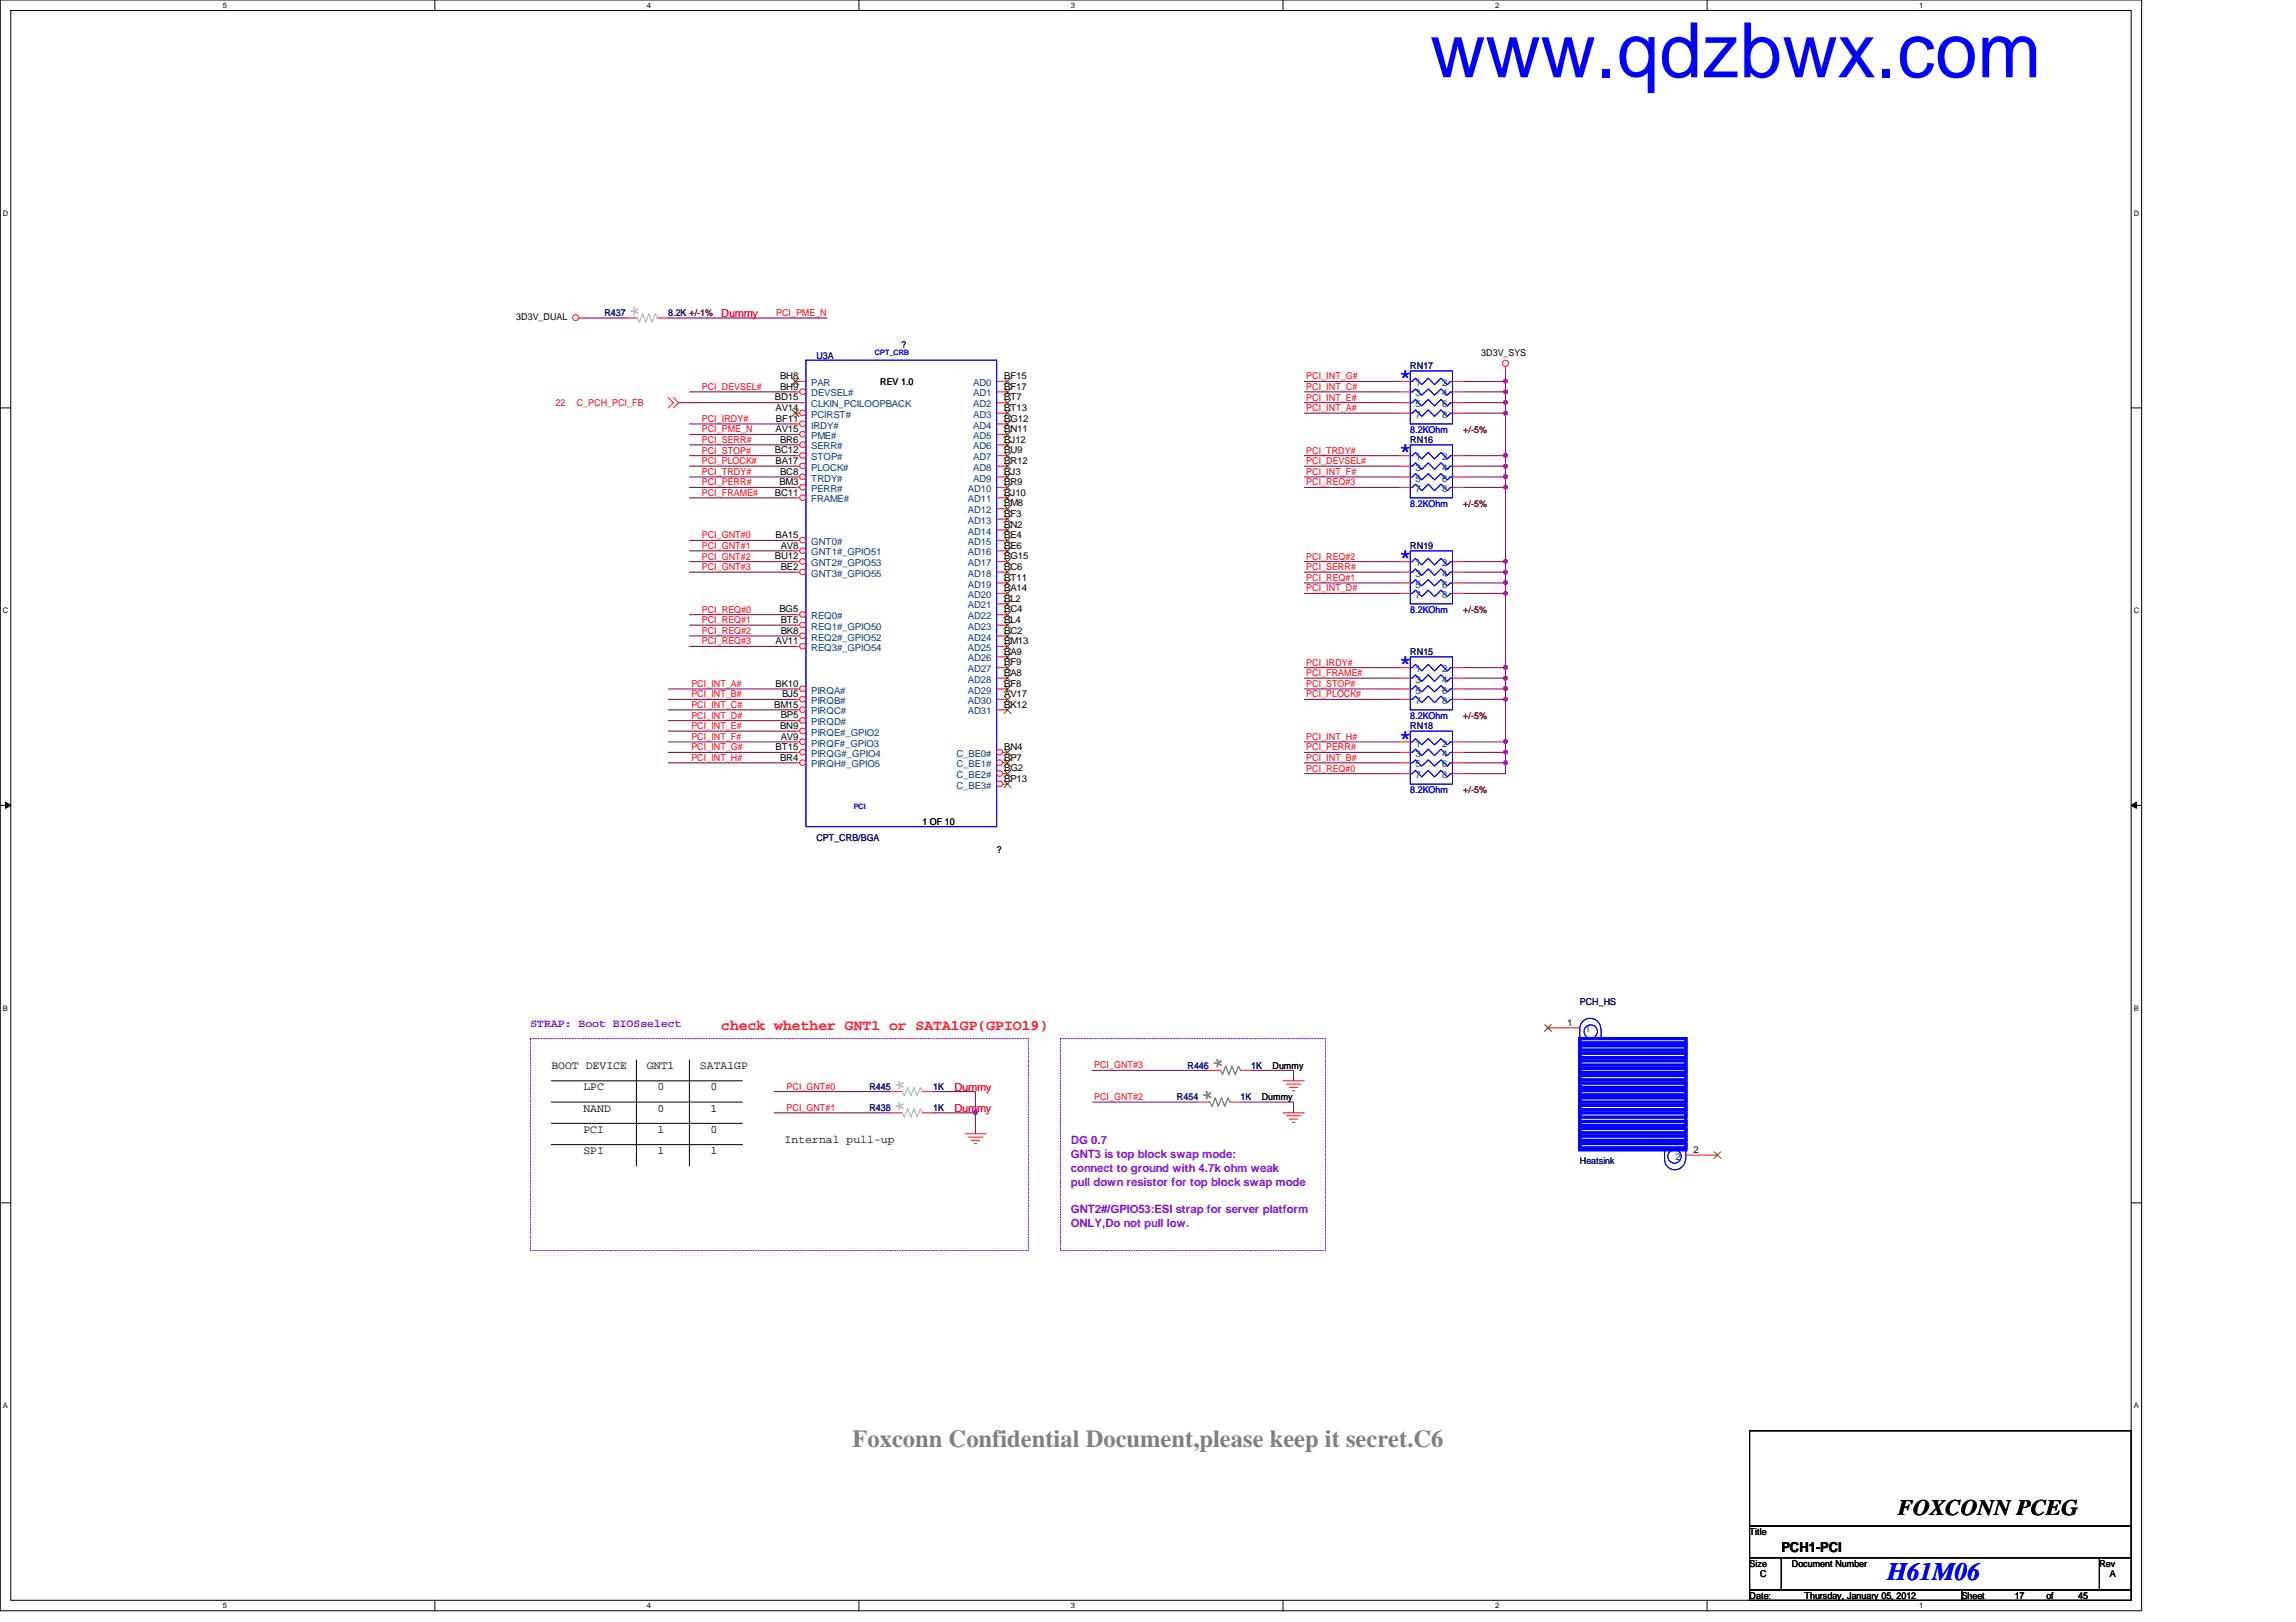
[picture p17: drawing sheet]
<svg xmlns="http://www.w3.org/2000/svg" width="297mm" height="210mm" viewBox="0 0 297 210" stroke-linecap="round" stroke-linejoin="round" font-family="sans-serif">
<defs><g id="words">
<text font-size="9.9" fill="#00f" x="185" y="10">www.qdzbwx.com</text>
<text font-size="3.3" fill="#00f" x="244.2" y="204.5">H61M06</text>
<text font-size="3.2" fill="#808080" x="110.3" y="187.3">Foxconn Confidential Document,please keep it secret.C6</text>
<g font-size="2.9" fill="#c0c0c0">
<text x="83.4" y="41.1" transform="rotate(-90 83.4 41.1)">*</text>
<text x="117.7" y="144" transform="rotate(-90 117.7 144)">* *</text>
</g>
<g font-size="2.9" fill="#00f">
<text x="180.9" y="49.7">*</text>
<text x="180.9" y="59.3">*</text>
<text x="180.9" y="73">*</text>
<text x="180.9" y="86.7">*</text>
<text x="180.9" y="96.4">*</text>
</g>
<g font-size="2.9" fill="#808080">
<text x="157.5" y="142.6" transform="rotate(-90 157.5 142.6)">*</text>
<text x="158.8" y="138.5" transform="rotate(-90 158.8 138.5)">*</text>
</g>
<text font-size="2.9" x="245.5" y="196">FOXCONN PCEG</text>
<text font-size="1.9" fill="#f00" x="93.3" y="133.3">check whether GNT1 or SATA1GP(GPIO19)</text>
<text font-size="1.8" x="230.5" y="200.8">PCH1-PCI</text>
<g font-size="1.5" fill="#8000ff">
<text x="68.6" y="132.9">STRAP: Boot BIOSselect</text>
<text x="138.6" y="148.1">DG 0.7</text>
<text x="138.6" y="149.9">GNT3 is top block swap mode:</text>
<text x="138.6" y="151.6">connect to ground with 4.7k ohm weak</text>
<text x="138.6" y="153.4">pull down resistor for top block swap mode</text>
<text x="138.6" y="157">GNT2#/GPIO53:ESI strap for server platform</text>
<text x="138.6" y="158.7">ONLY,Do not pull low.</text>
</g>
<g font-size="1.5">
<text x="71.3" y="138.4">BOOT DEVICE</text>
<text x="75.5" y="141.1">LPC</text>
<text x="75.5" y="143.8">NAND</text>
<text x="83.7" y="138.4">GNT1</text>
<text x="85" y="143.8">0</text>
<text x="85" y="141.1">0</text>
<text x="90.6" y="138.4">SATA1GP</text>
<text x="91.9" y="141.1">0</text>
<text x="91.9" y="143.8">1</text>
<text x="75.5" y="146.6">PCI</text>
<text x="75.5" y="149.4">SPI</text>
<text x="85" y="149.4">1</text>
<text x="85" y="146.6">1</text>
<text x="91.9" y="146.6">0</text>
<text x="91.9" y="149.4">1</text>
<text x="101.5" y="148">Internal pull-up</text>
</g>
<g font-size="1.4" fill="#ff0080">
<text x="93.3" y="41.1">Dummy</text>
<text x="123.5" y="143.9">Dummy</text>
<text x="123.5" y="141.2">Dummy</text>
</g>
<g font-size="1.2">
<text x="66.8" y="41.4">3D3V_DUAL</text>
<text x="116.6" y="45">?</text>
<text x="191.6" y="46.1">3D3V_SYS</text>
<text x="100.2" y="51.8">BD15</text>
<text x="100.3" y="53.2">AV14</text>
<text x="100.9" y="49.1">BH8</text>
<text x="100.9" y="50.4">BH9</text>
<text x="113.9" y="49.8">REV 1.0</text>
<text x="129.9" y="49.1">BF15</text>
<text x="129.9" y="53.2">BT13</text>
<text x="129.9" y="51.8">BT7</text>
<text x="129.9" y="50.4">BF17</text>
<text x="100.2" y="58.7">BC12</text>
<text x="100.3" y="55.9">AV15</text>
<text x="100.4" y="54.6">BF11</text>
<text x="100.9" y="57.3">BR6</text>
<text x="129.9" y="54.6">BG12</text>
<text x="129.9" y="58.7">BU9</text>
<text x="129.9" y="57.3">BJ12</text>
<text x="129.9" y="55.9">BN11</text>
<text x="100.2" y="64.1">BC11</text>
<text x="100.3" y="60">BA17</text>
<text x="100.8" y="62.8">BM3</text>
<text x="100.9" y="61.4">BC8</text>
<text x="129.9" y="61.4">BJ3</text>
<text x="129.9" y="60">BR12</text>
<text x="129.9" y="65.5">BM8</text>
<text x="129.9" y="64.1">BJ10</text>
<text x="129.9" y="62.8">BR9</text>
<text x="100.3" y="69.6">BA15</text>
<text x="101" y="71">AV8</text>
<text x="129.9" y="71">BE6</text>
<text x="129.9" y="69.6">BE4</text>
<text x="129.9" y="68.3">BN2</text>
<text x="129.9" y="66.9">BF3</text>
<text x="100.2" y="72.4">BU12</text>
<text x="101" y="73.7">BE2</text>
<text x="129.9" y="77.9">BL2</text>
<text x="129.9" y="76.5">BA14</text>
<text x="129.9" y="75.1">BT11</text>
<text x="129.9" y="73.7">BC6</text>
<text x="129.9" y="72.4">BG15</text>
<text x="100.3" y="83.4">AV11</text>
<text x="100.8" y="79.2">BG5</text>
<text x="101" y="80.6">BT5</text>
<text x="101" y="82">BK8</text>
<text x="129.9" y="83.4">BM13</text>
<text x="129.9" y="82">BC2</text>
<text x="129.9" y="80.6">BL4</text>
<text x="129.9" y="79.2">BC4</text>
<text x="100.3" y="88.9">BK10</text>
<text x="129.9" y="88.9">BF8</text>
<text x="129.9" y="87.5">BA8</text>
<text x="129.9" y="86.1">BF9</text>
<text x="129.9" y="84.7">BA9</text>
<text x="100.2" y="91.6">BM15</text>
<text x="100.9" y="94.3">BN9</text>
<text x="101" y="93">BP5</text>
<text x="101" y="95.7">AV9</text>
<text x="101.2" y="90.2">BJ5</text>
<text x="129.9" y="91.6">BK12</text>
<text x="129.9" y="90.2">AV17</text>
<text x="100.3" y="97.1">BT15</text>
<text x="100.9" y="98.4">BR4</text>
<text x="129.9" y="101.2">BP13</text>
<text x="129.9" y="99.8">BG2</text>
<text x="129.9" y="98.4">BP7</text>
<text x="129.9" y="97.1">BN4</text>
<text x="119.3" y="106.7">1 OF 10</text>
<text x="128.9" y="110.4">?</text>
<text x="202.7" y="132.7">1</text>
<text x="163.2" y="142.4">Dummy</text>
<text x="164.6" y="138.3">Dummy</text>
<text x="219.1" y="149.2">2</text>
<text x="226.4" y="198.6">Title</text>
<text x="226.4" y="202.7">Size</text>
<text x="231.8" y="202.7">Document Number</text>
<text x="271.6" y="202.7">Rev</text>
<text x="226.4" y="206.9">Date:</text>
<text x="227.7" y="204.1">C</text>
<text x="233.5" y="206.9">Thursday, January 05, 2012</text>
<text x="253.8" y="206.9">Sheet</text>
<text x="260.6" y="206.9">17</text>
<text x="264.7" y="206.9">of</text>
<text x="268.9" y="206.9">45</text>
<text x="273" y="204.1">A</text>
</g>
<g font-size="1.2" fill="#000080">
<text x="78.2" y="40.9">R437</text>
<text x="86.4" y="40.9">8.2K +/-1%</text>
<text x="105.6" y="46.4">U3A</text>
<text x="182.5" y="47.8">RN17</text>
<text x="182.5" y="57.4">RN16</text>
<text x="182.5" y="71.1">RN19</text>
<text x="182.5" y="84.8">RN15</text>
<text x="182.5" y="94.4">RN18</text>
<text x="105.6" y="108.8">CPT_CRB/BGA</text>
<text x="204.4" y="130">PCH_HS</text>
<text x="112.5" y="143.8">R438</text>
<text x="112.5" y="141">R445</text>
<text x="120.7" y="143.8">1K</text>
<text x="120.7" y="141">1K</text>
<text x="152.3" y="142.4">R454</text>
<text x="153.6" y="138.3">R446</text>
<text x="160.5" y="142.4">1K</text>
<text x="161.9" y="138.3">1K</text>
<text x="204.4" y="150.6">Heatsink</text>
</g>
<g font-size="1.2" fill="#f00">
<text x="100.4" y="40.9">PCI_PME_N</text>
<text x="71.9" y="52.6">22</text>
<text x="74.6" y="52.6">C_PCH_PCI_FB</text>
<text x="90.8" y="50.5">PCI_DEVSEL#</text>
<text x="169" y="49.1">PCI_INT_G#</text>
<text x="169" y="50.5">PCI_INT_C#</text>
<text x="169" y="51.9">PCI_INT_E#</text>
<text x="169" y="53.2">PCI_INT_A#</text>
<text x="90.8" y="58.7">PCI_STOP#</text>
<text x="90.8" y="57.3">PCI_SERR#</text>
<text x="90.8" y="54.6">PCI_IRDY#</text>
<text x="90.8" y="56">PCI_PME_N</text>
<text x="169" y="58.7">PCI_TRDY#</text>
<text x="90.8" y="60.1">PCI_PLOCK#</text>
<text x="90.8" y="64.2">PCI_FRAME#</text>
<text x="90.8" y="62.8">PCI_PERR#</text>
<text x="90.8" y="61.5">PCI_TRDY#</text>
<text x="169" y="62.8">PCI_REQ#3</text>
<text x="169" y="61.5">PCI_INT_F#</text>
<text x="169" y="60.1">PCI_DEVSEL#</text>
<text x="90.8" y="69.7">PCI_GNT#0</text>
<text x="90.8" y="71">PCI_GNT#1</text>
<text x="90.8" y="73.8">PCI_GNT#3</text>
<text x="90.8" y="72.4">PCI_GNT#2</text>
<text x="169" y="72.4">PCI_REQ#2</text>
<text x="169" y="73.8">PCI_SERR#</text>
<text x="169" y="76.5">PCI_INT_D#</text>
<text x="169" y="75.2">PCI_REQ#1</text>
<text x="90.8" y="79.3">PCI_REQ#0</text>
<text x="90.8" y="83.4">PCI_REQ#3</text>
<text x="90.8" y="82">PCI_REQ#2</text>
<text x="90.8" y="80.6">PCI_REQ#1</text>
<text x="89.4" y="88.9">PCI_INT_A#</text>
<text x="169" y="86.1">PCI_IRDY#</text>
<text x="169" y="87.5">PCI_FRAME#</text>
<text x="169" y="88.9">PCI_STOP#</text>
<text x="89.4" y="90.3">PCI_INT_B#</text>
<text x="89.4" y="93">PCI_INT_D#</text>
<text x="89.4" y="91.6">PCI_INT_C#</text>
<text x="89.4" y="95.8">PCI_INT_F#</text>
<text x="89.4" y="94.4">PCI_INT_E#</text>
<text x="169" y="95.8">PCI_INT_H#</text>
<text x="169" y="90.3">PCI_PLOCK#</text>
<text x="89.4" y="98.5">PCI_INT_H#</text>
<text x="89.4" y="97.1">PCI_INT_G#</text>
<text x="169" y="98.5">PCI_INT_B#</text>
<text x="169" y="97.1">PCI_PERR#</text>
<text x="169" y="99.9">PCI_REQ#0</text>
<text x="101.8" y="141">PCI_GNT#0</text>
<text x="101.8" y="143.8">PCI_GNT#1</text>
<text x="141.6" y="142.4">PCI_GNT#2</text>
<text x="141.6" y="138.3">PCI_GNT#3</text>
</g>
<g font-size="1.2" fill="#004080">
<text x="104.9" y="52.7">CLKIN_PCILOOPBACK</text>
<text x="104.9" y="50">PAR</text>
<text x="104.9" y="51.3">DEVSEL#</text>
<text x="125.9" y="50">AD0</text>
<text x="125.9" y="52.7">AD2</text>
<text x="125.9" y="51.3">AD1</text>
<text x="183.1" y="50">1</text>
<text x="183.1" y="51.3">3</text>
<text x="183.1" y="52.7">5</text>
<text x="186.6" y="52.7">6</text>
<text x="186.6" y="51.3">4</text>
<text x="186.6" y="50">2</text>
<text x="104.9" y="58.2">SERR#</text>
<text x="104.9" y="56.8">PME#</text>
<text x="104.9" y="55.5">IRDY#</text>
<text x="104.9" y="54.1">PCIRST#</text>
<text x="104.9" y="59.6">STOP#</text>
<text x="125.9" y="54.1">AD3</text>
<text x="125.9" y="55.5">AD4</text>
<text x="125.9" y="59.6">AD7</text>
<text x="125.9" y="58.2">AD6</text>
<text x="125.9" y="56.8">AD5</text>
<text x="183.1" y="54.1">7</text>
<text x="183.1" y="59.6">1</text>
<text x="186.6" y="54.1">8</text>
<text x="186.6" y="59.6">2</text>
<text x="104.9" y="65">FRAME#</text>
<text x="104.9" y="63.7">PERR#</text>
<text x="104.9" y="62.3">TRDY#</text>
<text x="104.9" y="60.9">PLOCK#</text>
<text x="125.2" y="65">AD11</text>
<text x="125.2" y="63.7">AD10</text>
<text x="125.9" y="62.3">AD9</text>
<text x="125.9" y="60.9">AD8</text>
<text x="183.1" y="60.9">3</text>
<text x="183.1" y="62.3">5</text>
<text x="183.1" y="63.7">7</text>
<text x="186.6" y="63.7">8</text>
<text x="186.6" y="62.3">6</text>
<text x="186.6" y="60.9">4</text>
<text x="104.9" y="71.9">GNT1#_GPIO51</text>
<text x="104.9" y="70.5">GNT0#</text>
<text x="125.2" y="71.9">AD16</text>
<text x="125.2" y="70.5">AD15</text>
<text x="125.2" y="69.2">AD14</text>
<text x="125.2" y="67.8">AD13</text>
<text x="125.2" y="66.4">AD12</text>
<text x="104.9" y="74.6">GNT3#_GPIO55</text>
<text x="104.9" y="73.3">GNT2#_GPIO53</text>
<text x="125.2" y="77.4">AD20</text>
<text x="125.2" y="76">AD19</text>
<text x="125.2" y="74.6">AD18</text>
<text x="125.2" y="73.3">AD17</text>
<text x="183.1" y="73.3">1</text>
<text x="183.1" y="74.6">3</text>
<text x="183.1" y="76">5</text>
<text x="183.1" y="77.4">7</text>
<text x="186.6" y="77.4">8</text>
<text x="186.6" y="76">6</text>
<text x="186.6" y="74.6">4</text>
<text x="186.6" y="73.3">2</text>
<text x="104.9" y="81.5">REQ1#_GPIO50</text>
<text x="104.9" y="82.9">REQ2#_GPIO52</text>
<text x="104.9" y="80.1">REQ0#</text>
<text x="125.2" y="82.9">AD24</text>
<text x="125.2" y="81.5">AD23</text>
<text x="125.2" y="80.1">AD22</text>
<text x="125.2" y="78.7">AD21</text>
<text x="104.9" y="89.7">PIRQA#</text>
<text x="104.9" y="84.2">REQ3#_GPIO54</text>
<text x="125.2" y="89.7">AD29</text>
<text x="125.2" y="88.3">AD28</text>
<text x="125.2" y="87">AD27</text>
<text x="125.2" y="85.6">AD26</text>
<text x="125.2" y="84.2">AD25</text>
<text x="183.1" y="87">1</text>
<text x="183.1" y="88.3">3</text>
<text x="183.1" y="89.7">5</text>
<text x="186.6" y="89.7">6</text>
<text x="186.6" y="88.3">4</text>
<text x="186.6" y="87">2</text>
<text x="104.9" y="93.9">PIRQD#</text>
<text x="104.9" y="95.2">PIRQE#_GPIO2</text>
<text x="104.9" y="92.5">PIRQC#</text>
<text x="104.9" y="91.1">PIRQB#</text>
<text x="125.2" y="92.5">AD31</text>
<text x="125.2" y="91.1">AD30</text>
<text x="183.1" y="91.1">7</text>
<text x="186.6" y="91.1">8</text>
<text x="104.9" y="99.3">PIRQH#_GPIO5</text>
<text x="104.9" y="96.6">PIRQF#_GPIO3</text>
<text x="104.9" y="98">PIRQG#_GPIO4</text>
<text x="123.7" y="100.7">C_BE2#</text>
<text x="123.7" y="99.3">C_BE1#</text>
<text x="123.7" y="98">C_BE0#</text>
<text x="183.1" y="96.6">1</text>
<text x="183.1" y="98">3</text>
<text x="183.1" y="99.3">5</text>
<text x="183.1" y="100.7">7</text>
<text x="186.6" y="100.7">8</text>
<text x="186.6" y="99.3">6</text>
<text x="186.6" y="98">4</text>
<text x="186.6" y="96.6">2</text>
<text x="123.7" y="102.1">C_BE3#</text>
<text x="205.1" y="133.6">1</text>
<text x="216.7" y="150.1">2</text>
</g>
<g font-size="1.2" fill="#00f">
<text x="182.5" y="56">8.2KOhm</text>
<text x="182.5" y="65.6">8.2KOhm</text>
<text x="182.5" y="79.3">8.2KOhm</text>
<text x="182.5" y="93">8.2KOhm</text>
<text x="182.5" y="102.6">8.2KOhm</text>
</g>
<g font-size="1.2" fill="#800000">
<text x="189.3" y="56">+/-5%</text>
<text x="189.3" y="65.6">+/-5%</text>
<text x="189.3" y="79.3">+/-5%</text>
<text x="189.3" y="93">+/-5%</text>
<text x="189.3" y="102.6">+/-5%</text>
</g>
<g font-size="1">
<text x="28.8" y="1">5</text>
<text x="83.7" y="1">4</text>
<text x="138.6" y="1">3</text>
<text x="193.4" y="1">2</text>
<text x="248.3" y="1">1</text>
<text x=".4" y="27.9">D</text>
<text x="276.1" y="27.9">D</text>
<text x=".4" y="79.4">C</text>
<text x="276.1" y="79.4">C</text>
<text x=".4" y="130.8">B</text>
<text x="276.1" y="130.8">B</text>
<text x=".4" y="182.2">A</text>
<text x="276.1" y="182.2">A</text>
<text x="28.8" y="208.1">5</text>
<text x="83.7" y="208.1">4</text>
<text x="138.6" y="208.1">3</text>
<text x="193.4" y="208.1">2</text>
<text x="248.3" y="208.1">1</text>
</g>
<g font-size=".9" fill="#00f">
<text x="113.2" y="46">CPT_CRB</text>
<text x="110.4" y="104.6">PCI</text>
</g>
</g></defs>
<path d="M0 0h277.1v208.4h-277.1zM1.4 1.4h274.3v205.7h-274.3z" fill="none" stroke="#000" stroke-width=".13"/>
<g fill="#fff">
<path d="M28.8 .1h.6v1.1h-.6z"/>
<path d="M28.8 207.2h.6v1.1h-.6z"/>
</g>
<path d="M56.3 0v1.4M56.3 207.1v1.3" fill="none" stroke="#000" stroke-width=".13"/>
<g fill="#fff">
<path d="M83.7 .1h.5v1.1h-.5z"/>
<path d="M83.7 207.2h.5v1.1h-.5z"/>
</g>
<path d="M111.1 0v1.4M111.1 207.1v1.3" fill="none" stroke="#000" stroke-width=".13"/>
<g fill="#fff">
<path d="M138.6 .1h.5v1.1h-.5z"/>
<path d="M138.6 207.2h.5v1.1h-.5z"/>
</g>
<path d="M166 0v1.4M166 207.1v1.3" fill="none" stroke="#000" stroke-width=".13"/>
<g fill="#fff">
<path d="M193.4 .1h.6v1.1h-.6z"/>
<path d="M193.4 207.2h.6v1.1h-.6z"/>
</g>
<path d="M220.8 0v1.4M220.8 207.1v1.3" fill="none" stroke="#000" stroke-width=".13"/>
<g fill="#fff">
<path d="M248.3 .1h.5v1.1h-.5z"/>
<path d="M248.3 207.2h.5v1.1h-.5z"/>
<path d="M.4 27.1h.7v1.1h-.7z"/>
<path d="M276.1 27.1h.7v1.1h-.7z"/>
<path d="M.4 78.5h.7v1.1h-.7z"/>
<path d="M276.1 78.5h.7v1.1h-.7z"/>
</g>
<path d="M0 52.8h1.4M275.7 52.8h1.4" fill="none" stroke="#000" stroke-width=".13"/>
<g fill="#fff">
<path d="M.4 129.9h.6v1.1h-.6z"/>
<path d="M276.1 129.9h.6v1.1h-.6z"/>
</g>
<path d="M0 104.2h1.4M.7 103.8l.7 .4-.7 .4zM275.7 104.2h1.4M275.7 104.2l.7-.4v.8z" fill="none" stroke="#000" stroke-width=".13"/>
<path d="M.7 103.8l.7 .4-.7 .4zM275.7 104.2l.7-.4v.8z" fill="#000"/>
<g fill="#fff">
<path d="M.4 181.4h.6v1.1h-.6z"/>
<path d="M276.1 181.4h.6v1.1h-.6z"/>
</g>
<path d="M71.3 139.9h24.8M82.3 137.2v13.7M89.2 137.2v13.7M0 155.7h1.4M71.3 148.1h24.8M71.3 142.6h24.8M71.3 145.4h24.8M275.7 155.7h1.4" fill="none" stroke="#000" stroke-width=".13"/>
<path d="M68.6 134.4h64.5v27.4h-64.5zM137.2 134.4h34.3v27.4h-34.3z" fill="none" stroke="#8000ff" stroke-width=".13" stroke-dasharray=".2 .2"/>
<path d="M161.9 138.5h5.4v1.4M120.7 141.3h5.5v5.4M141.3 142.6h13.7" fill="none" stroke="#800040" stroke-width=".13"/>
<circle cx="126.2" cy="144" r=".26" fill="#f0f"/>
<circle cx="126.2" cy="144" r=".26" fill="none" stroke="#f0f" stroke-width=".13"/>
<g fill="none" stroke="#800040" stroke-width=".13">
<path d="M75.5 41.1h5.4M86.4 41.1h20.6M87.8 52.1h15.1M89.2 59h13.7M89.2 57.6h13.7M89.2 50.7h13.7M89.2 54.9h13.7M89.2 56.2h13.7M89.2 79.5h13.7M89.2 60.3h13.7M89.2 64.4h13.7M89.2 63.1h13.7"/>
<path d="M89.2 61.7h13.7M89.2 69.9h13.7M89.2 74h13.7M89.2 72.7h13.7M89.2 71.3h13.7M194.8 76.8v9.6M86.4 90.5h16.5M86.4 93.3h16.5M86.4 91.9h16.5M86.4 96h16.5M86.4 98.7h16.5M86.4 97.4h16.5"/>
<path d="M86.4 94.6h16.5M86.4 89.2h16.5M89.2 83.7h13.7M89.2 82.3h13.7M89.2 80.9h13.7M141.3 138.5h15.1M100.2 141.3h15M100.2 144h15M120.7 144h5.5M160.5 142.6h6.8v1.4"/>
</g>
<circle cx="194.8" cy="86.4" r=".26" fill="#f0f"/>
<circle cx="194.8" cy="86.4" r=".26" fill="none" stroke="#f0f" stroke-width=".13"/>
<circle cx="194.8" cy="76.8" r=".25" fill="#f0f"/>
<circle cx="194.8" cy="76.8" r=".25" fill="none" stroke="#f0f" stroke-width=".13"/>
<path d="M189.3 60.3h5.5M189.3 86.4h5.5v1.4h-5.5M194.8 98.7v1.4" fill="none" stroke="#800040" stroke-width=".13"/>
<circle cx="194.8" cy="87.8" r=".26" fill="#f0f"/>
<circle cx="194.8" cy="87.8" r=".26" fill="none" stroke="#f0f" stroke-width=".13"/>
<path d="M194.8 48v1.4h-5.5M189.3 100.1h5.5" fill="none" stroke="#800040" stroke-width=".13"/>
<circle cx="194.8" cy="49.3" r=".25" fill="#f0f"/>
<circle cx="194.8" cy="49.3" r=".25" fill="none" stroke="#f0f" stroke-width=".13"/>
<path d="M189.3 61.7h5.5" fill="none" stroke="#800040" stroke-width=".13"/>
<circle cx="194.8" cy="61.7" r=".26" fill="#f0f"/>
<circle cx="194.8" cy="61.7" r=".26" fill="none" stroke="#f0f" stroke-width=".13"/>
<path d="M194.8 87.8v1.4h-5.5" fill="none" stroke="#800040" stroke-width=".13"/>
<circle cx="194.8" cy="89.1" r=".26" fill="#f0f"/>
<circle cx="194.8" cy="89.1" r=".26" fill="none" stroke="#f0f" stroke-width=".13"/>
<path d="M194.8 49.4v1.3h-5.5M194.8 63.1v9.6" fill="none" stroke="#800040" stroke-width=".13"/>
<circle cx="194.8" cy="72.6" r=".26" fill="#f0f"/>
<circle cx="194.8" cy="72.6" r=".26" fill="none" stroke="#f0f" stroke-width=".13"/>
<circle cx="194.8" cy="63" r=".25" fill="#f0f"/>
<circle cx="194.8" cy="63" r=".25" fill="none" stroke="#f0f" stroke-width=".13"/>
<path d="M189.3 72.7h5.5M189.3 63.1h5.5M194.8 89.2v1.3h-5.5" fill="none" stroke="#800040" stroke-width=".13"/>
<circle cx="194.8" cy="90.5" r=".25" fill="#f0f"/>
<circle cx="194.8" cy="90.5" r=".25" fill="none" stroke="#f0f" stroke-width=".13"/>
<path d="M189.3 52.1h5.5M194.8 72.7v1.3h-5.5" fill="none" stroke="#800040" stroke-width=".13"/>
<circle cx="194.8" cy="74" r=".26" fill="#f0f"/>
<circle cx="194.8" cy="74" r=".26" fill="none" stroke="#f0f" stroke-width=".13"/>
<path d="M194.8 52.1v6.9" fill="none" stroke="#800040" stroke-width=".13"/>
<circle cx="194.8" cy="53.5" r=".26" fill="#f0f"/>
<circle cx="194.8" cy="53.5" r=".26" fill="none" stroke="#f0f" stroke-width=".13"/>
<path d="M194.8 90.5v5.5h-5.5" fill="none" stroke="#800040" stroke-width=".13"/>
<circle cx="194.8" cy="96" r=".26" fill="#f0f"/>
<circle cx="194.8" cy="96" r=".26" fill="none" stroke="#f0f" stroke-width=".13"/>
<path d="M194.8 59v1.3" fill="none" stroke="#800040" stroke-width=".13"/>
<circle cx="194.8" cy="58.9" r=".26" fill="#f0f"/>
<circle cx="194.8" cy="58.9" r=".26" fill="none" stroke="#f0f" stroke-width=".13"/>
<path d="M194.8 50.7v1.4" fill="none" stroke="#800040" stroke-width=".13"/>
<circle cx="194.8" cy="52.1" r=".26" fill="#f0f"/>
<circle cx="194.8" cy="52.1" r=".26" fill="none" stroke="#f0f" stroke-width=".13"/>
<circle cx="194.8" cy="50.7" r=".26" fill="#f0f"/>
<circle cx="194.8" cy="50.7" r=".26" fill="none" stroke="#f0f" stroke-width=".13"/>
<path d="M194.8 60.3v1.4" fill="none" stroke="#800040" stroke-width=".13"/>
<circle cx="194.8" cy="60.3" r=".26" fill="#f0f"/>
<circle cx="194.8" cy="60.3" r=".26" fill="none" stroke="#f0f" stroke-width=".13"/>
<path d="M194.8 74v1.4h-5.5" fill="none" stroke="#800040" stroke-width=".13"/>
<circle cx="194.8" cy="75.4" r=".26" fill="#f0f"/>
<circle cx="194.8" cy="75.4" r=".26" fill="none" stroke="#f0f" stroke-width=".13"/>
<path d="M189.3 53.5h5.5M194.8 61.7v1.4M194.8 75.4v1.4h-5.5M189.3 97.4h5.5M194.8 96v1.4M194.8 97.4v1.3" fill="none" stroke="#800040" stroke-width=".13"/>
<circle cx="194.8" cy="98.7" r=".26" fill="#f0f"/>
<circle cx="194.8" cy="98.7" r=".26" fill="none" stroke="#f0f" stroke-width=".13"/>
<circle cx="194.8" cy="97.3" r=".25" fill="#f0f"/>
<circle cx="194.8" cy="97.3" r=".25" fill="none" stroke="#f0f" stroke-width=".13"/>
<g fill="none" stroke="#800040" stroke-width=".13">
<path d="M168.7 49.4h12.4M168.7 50.7h12.4M168.7 52.1h12.4M168.7 53.5h12.4M168.7 59h12.4M189.3 59h5.5M168.7 63.1h12.4M168.7 61.7h12.4M168.7 72.7h12.4M168.7 74h12.4M168.7 76.8h12.4M168.7 75.4h12.4"/>
<path d="M168.7 60.3h12.4M168.7 98.7h12.4M168.7 97.4h12.4M168.7 96h12.4M168.7 86.4h12.4M168.7 87.8h12.4M168.7 89.2h12.4M168.7 90.5h12.4M189.3 98.7h5.5M168.7 100.1h12.4"/>
</g>
<g fill="none" stroke="#f00" stroke-width=".13">
<path d="M74.9 41.1h.6M80.9 41.1h1.4M85 41.1h1.4M86.4 51.4l.7 .7-.7 .7M87.1 51.4l.7 .7-.7 .7M128.9 49.4h1.4M128.9 53.5h1.4M128.9 54.9h1.4M181.1 49.4h1.4M181.1 50.7h1.4M181.1 52.1h1.4M181.1 53.5h1.4"/>
<path d="M181.1 59h1.4M187.9 53.5h1.4M187.9 52.1h1.4M187.9 50.7h1.4M187.9 49.4h1.4M187.9 59h1.4M194.8 47.5v.5M181.1 72.7h1.4M181.1 74h1.4M181.1 75.4h1.4M181.1 76.8h1.4M181.1 60.3h1.4"/>
<path d="M181.1 61.7h1.4M181.1 63.1h1.4M187.9 76.8h1.4M187.9 75.4h1.4M187.9 74h1.4M187.9 72.7h1.4M187.9 63.1h1.4M187.9 61.7h1.4M187.9 60.3h1.4M181.1 86.4h1.4M181.1 87.8h1.4M181.1 89.2h1.4"/>
<path d="M181.1 90.5h1.4M181.1 96h1.4M181.1 97.4h1.4M181.1 98.7h1.4M187.9 90.5h1.4M187.9 89.2h1.4M187.9 87.8h1.4M187.9 86.4h1.4M187.9 98.7h1.4M187.9 97.4h1.4M187.9 96h1.4M181.1 100.1h1.4"/>
<path d="M187.9 100.1h1.4M156.4 138.5h1.4M160.5 138.5h1.4M166 139.9h2.7M200.3 133h4.1M115.2 144h1.4M115.2 141.3h1.4M119.3 144h1.4M119.3 141.3h1.4M124.8 146.7h2.8M125.3 147.2h1.9M125.6 147.6h1.1"/>
<path d="M126.1 148h.3M155 142.6h1.4M159.1 142.6h1.4M166 144h2.7M166.4 140.3h1.9M166.4 144.4h1.9M166.8 140.7h1.1M166.8 144.8h1.1M167.2 141.1h.3M167.2 145.2h.3M218.1 149.5h4.1"/>
<circle cx="74.5" cy="41.1" r=".39"/>
<circle cx="194.8" cy="47" r=".39"/>
</g>
<path d="M226.4 185.2h49.3v12.3h-49.3zM226.4 197.5h49.3v4.1h-49.3zM226.4 201.6h4.1v4.1h-4.1zM226.4 205.7h27.4v1.4h-27.4zM230.5 201.6h41.1v4.1h-41.1zM253.8 205.7h21.9v1.4h-21.9zM271.6 201.6h4.1v4.1h-4.1z" fill="none" stroke="#000" stroke-width=".13"/>
<g fill="none" stroke="#00f" stroke-width=".13">
<path d="M104.3 46.6h24.6v60.4h-24.6zM182.5 49.4h.2l.4-.5 .8 .9 .9-.9 .8 .9 .8-.9 .8 .9 .5-.4h.2M182.5 52.1h.2l.4-.4 .8 .8 .9-.8 .8 .8 .8-.8 .8 .8 .5-.4h.2M182.5 48h5.4v6.9h-5.4zM182.5 59h.2l.4-.5 .8 .9 .9-.9 .8 .9 .8-.9 .8 .9 .5-.4h.2M182.5 57.6h5.4v6.8h-5.4zM182.5 50.7h.2l.4-.4 .8 .8 .9-.8 .8 .8 .8-.8 .8 .8 .5-.4h.2M182.5 53.5h.2l.4-.5 .8 .9 .9-.9 .8 .9 .8-.9 .8 .9 .5-.4h.2M182.5 72.7h.2l.4-.4 .8 .8 .9-.8 .8 .8 .8-.8 .8 .8 .5-.4h.2M182.5 75.4h.2l.4-.4 .8 .8 .9-.8 .8 .8 .8-.8 .8 .8 .5-.4h.2M182.5 71.3h5.4v6.8h-5.4zM182.5 61.7h.2l.4-.4 .8 .8 .9-.8 .8 .8 .8-.8 .8 .8 .5-.4h.2"/>
<path d="M182.5 74h.2l.4-.4 .8 .9 .9-.9 .8 .9 .8-.9 .8 .9 .5-.5h.2M182.5 76.8h.2l.4-.4 .8 .8 .9-.8 .8 .8 .8-.8 .8 .8 .5-.4h.2M182.5 60.3h.2l.4-.4 .8 .8 .9-.8 .8 .8 .8-.8 .8 .8 .5-.4h.2M182.5 63.1h.2l.4-.4 .8 .8 .9-.8 .8 .8 .8-.8 .8 .8 .5-.4h.2M182.5 86.4h.2l.4-.4 .8 .8 .9-.8 .8 .8 .8-.8 .8 .8 .5-.4h.2M182.5 89.2h.2l.4-.5 .8 .8 .9-.8 .8 .8 .8-.8 .8 .8 .5-.3h.2M182.5 85h5.4v6.9h-5.4zM182.5 96h.2l.4-.4 .8 .8 .9-.8 .8 .8 .8-.8 .8 .8 .5-.4h.2M182.5 98.7h.2l.4-.4 .8 .8 .9-.8 .8 .8 .8-.8 .8 .8 .5-.4h.2M182.5 94.6h5.4v6.9h-5.4zM182.5 87.8h.2l.4-.5 .8 .9 .9-.9 .8 .9 .8-.9 .8 .9 .5-.4h.2M182.5 90.5h.2l.4-.4 .8 .8 .9-.8 .8 .8 .8-.8 .8 .8 .5-.4h.2"/>
<path d="M182.5 97.4h.2l.4-.5 .8 .9 .9-.9 .8 .9 .8-.9 .8 .9 .5-.4h.2M182.5 100.1h.2l.4-.4 .8 .8 .9-.8 .8 .8 .8-.8 .8 .8 .5-.4h.2M207.1 133.2a1.36 1.36 0 0 0-1.4-1.4 1.36 1.36 0 0 0-1.3 1.4v1.2M207.1 133.2v1.2M215.3 148.8v1.2a1.35 1.35 0 0 0 1.4 1.4 1.35 1.35 0 0 0 1.4-1.4M218.1 148.8v1.2"/>
<circle cx="205.8" cy="133.5" r=".87"/>
<circle cx="216.6" cy="149.7" r=".87"/>
</g>
<path d="M157.8 138.5h.1l.3 .6 .4-1.1 .4 1.1 .4-1.1 .4 1.1 .4-1.1 .3 .5M156.4 142.6h.1l.3 .6 .4-1.1 .4 1.1 .4-1.1 .5 1.1 .4-1.1 .2 .5" fill="none" stroke="#808080" stroke-width=".13"/>
<path d="M82.3 41.1h.2l.2 .6 .4-1.1 .5 1.1 .3-1.1 .5 1.1 .4-1.1 .2 .5M116.6 144h.2l.2 .6 .4-1.1 .5 1.1 .3-1.1 .5 1.1 .4-1.1 .2 .5M116.6 141.3h.2l.2 .5 .4-1.1 .5 1.1 .3-1.1 .5 1.1 .4-1.1 .2 .6" fill="none" stroke="#c0c0c0" stroke-width=".13"/>
<g fill="none" stroke="#00f" stroke-width=".38">
<path d="M204.4 134.4h13.7v14.4h-13.7zM204.4 134.4h13.7v.6h-13.7zM204.4 135.3h13.7v.6h-13.7zM204.4 136.3h13.7v.6h-13.7zM204.4 137.3h13.7v.5h-13.7zM204.4 138.3h13.7v.5h-13.7zM204.4 139.2h13.7v.5h-13.7zM204.4 140.2h13.7v.5h-13.7zM204.4 141.1h13.7v.6h-13.7zM204.4 142.1h13.7v.5h-13.7zM204.4 143h13.7v.6h-13.7zM204.4 144h13.7v.6h-13.7z"/>
<path d="M204.4 145.1h13.7v.5h-13.7zM204.4 146h13.7v.6h-13.7zM204.4 147h13.7v.6h-13.7zM204.4 148h13.7v.5h-13.7z"/>
</g>
<path d="M129.9 48.9l.9 .9M129.9 53l.9 .9M129.9 54.4l.9 .9M130.8 48.9l-.9 .9M130.8 53l-.9 .9M130.8 54.4l-.9 .9M199.9 132.6l.8 .9M200.7 132.6l-.9 .9M221.8 149.1l.9 .8M222.6 149.1l-.9 .8" fill="none" stroke="#804000" stroke-width=".13"/>
<circle cx="103.8" cy="80.9" r=".37" fill="#fff"/>
<g fill="none" stroke="#f00" stroke-width=".13">
<path d="M102.9 80.9h.6"/>
<circle cx="103.8" cy="80.9" r=".37"/>
</g>
<circle cx="103.8" cy="82.3" r=".37" fill="#fff"/>
<g fill="none" stroke="#f00" stroke-width=".13">
<path d="M102.9 82.3h.6"/>
<circle cx="103.8" cy="82.3" r=".37"/>
</g>
<circle cx="103.8" cy="79.5" r=".37" fill="#fff"/>
<g fill="none" stroke="#f00" stroke-width=".13">
<path d="M102.9 79.5h.6"/>
<circle cx="103.8" cy="79.5" r=".37"/>
</g>
<circle cx="103.8" cy="74" r=".37" fill="#fff"/>
<g fill="none" stroke="#f00" stroke-width=".13">
<path d="M102.9 74h.6"/>
<circle cx="103.8" cy="74" r=".37"/>
</g>
<circle cx="103.8" cy="72.7" r=".37" fill="#fff"/>
<g fill="none" stroke="#f00" stroke-width=".13">
<path d="M102.9 72.7h.6"/>
<circle cx="103.8" cy="72.7" r=".37"/>
</g>
<circle cx="103.8" cy="71.3" r=".37" fill="#fff"/>
<g fill="none" stroke="#f00" stroke-width=".13">
<path d="M102.9 71.3h.6"/>
<circle cx="103.8" cy="71.3" r=".37"/>
</g>
<circle cx="103.8" cy="98.7" r=".37" fill="#fff"/>
<g fill="none" stroke="#f00" stroke-width=".13">
<path d="M102.9 98.7h.6"/>
<circle cx="103.8" cy="98.7" r=".37"/>
</g>
<circle cx="103.8" cy="93.2" r=".37" fill="#fff"/>
<g fill="none" stroke="#f00" stroke-width=".13">
<path d="M102.9 93.3h.6"/>
<circle cx="103.8" cy="93.2" r=".37"/>
</g>
<circle cx="103.8" cy="94.6" r=".37" fill="#fff"/>
<g fill="none" stroke="#f00" stroke-width=".13">
<path d="M102.9 94.6h.6"/>
<circle cx="103.8" cy="94.6" r=".37"/>
</g>
<circle cx="103.8" cy="96" r=".37" fill="#fff"/>
<g fill="none" stroke="#f00" stroke-width=".13">
<path d="M102.9 96h.6"/>
<circle cx="103.8" cy="96" r=".37"/>
</g>
<circle cx="103.8" cy="97.3" r=".37" fill="#fff"/>
<g fill="none" stroke="#f00" stroke-width=".13">
<path d="M102.9 97.4h.6"/>
<circle cx="103.8" cy="97.3" r=".37"/>
</g>
<circle cx="103.8" cy="69.9" r=".37" fill="#fff"/>
<g fill="none" stroke="#f00" stroke-width=".13">
<path d="M102.9 69.9h.6"/>
<circle cx="103.8" cy="69.9" r=".37"/>
</g>
<circle cx="103.8" cy="91.8" r=".37" fill="#fff"/>
<g fill="none" stroke="#f00" stroke-width=".13">
<path d="M102.9 91.9h.6"/>
<circle cx="103.8" cy="91.8" r=".37"/>
</g>
<circle cx="103.8" cy="90.5" r=".37" fill="#fff"/>
<g fill="none" stroke="#f00" stroke-width=".13">
<path d="M102.9 90.5h.6"/>
<circle cx="103.8" cy="90.5" r=".37"/>
</g>
<circle cx="103.8" cy="89.1" r=".37" fill="#fff"/>
<g fill="none" stroke="#f00" stroke-width=".13">
<path d="M102.9 89.2h.6"/>
<circle cx="103.8" cy="89.1" r=".37"/>
</g>
<circle cx="103.8" cy="83.6" r=".37" fill="#fff"/>
<g fill="none" stroke="#f00" stroke-width=".13">
<path d="M102.9 83.7h.6"/>
<circle cx="103.8" cy="83.6" r=".37"/>
</g>
<circle cx="103.8" cy="57.5" r=".37" fill="#fff"/>
<g fill="none" stroke="#f00" stroke-width=".13">
<path d="M102.9 57.6h.6"/>
<circle cx="103.8" cy="57.5" r=".37"/>
</g>
<circle cx="103.8" cy="56.2" r=".37" fill="#fff"/>
<g fill="none" stroke="#f00" stroke-width=".13">
<path d="M102.9 56.2h.6"/>
<circle cx="103.8" cy="56.2" r=".37"/>
</g>
<circle cx="103.8" cy="54.8" r=".37" fill="#fff"/>
<g fill="none" stroke="#f00" stroke-width=".13">
<path d="M102.9 54.9h.6"/>
<circle cx="103.8" cy="54.8" r=".37"/>
</g>
<circle cx="103.8" cy="53.4" r=".37" fill="#fff"/>
<g fill="none" stroke="#f00" stroke-width=".13">
<path d="M102.9 52.1h1.4M102.9 49.4h1.4M102.9 53.5h.6"/>
<circle cx="103.8" cy="53.4" r=".37"/>
</g>
<path d="M102.5 53l.9 .9M102.5 48.9l.9 .9M103.3 53l-.9 .9M103.3 48.9l-.9 .9" fill="none" stroke="#804000" stroke-width=".13"/>
<circle cx="129.3" cy="101.4" r=".37" fill="#fff"/>
<g fill="none" stroke="#f00" stroke-width=".13">
<path d="M129.7 101.5h.6"/>
<circle cx="129.3" cy="101.4" r=".37"/>
</g>
<path d="M129.9 101l.9 .9M130.8 101l-.9 .9" fill="none" stroke="#804000" stroke-width=".13"/>
<circle cx="129.3" cy="100.1" r=".37" fill="#fff"/>
<g fill="none" stroke="#f00" stroke-width=".13">
<path d="M129.7 100.1h.6"/>
<circle cx="129.3" cy="100.1" r=".37"/>
</g>
<path d="M129.9 99.7l.9 .9M130.8 99.7l-.9 .9" fill="none" stroke="#804000" stroke-width=".13"/>
<circle cx="129.3" cy="98.7" r=".37" fill="#fff"/>
<g fill="none" stroke="#f00" stroke-width=".13">
<path d="M129.7 98.7h.6"/>
<circle cx="129.3" cy="98.7" r=".37"/>
</g>
<path d="M129.9 98.3l.9 .9M130.8 98.3l-.9 .9" fill="none" stroke="#804000" stroke-width=".13"/>
<circle cx="129.3" cy="97.3" r=".37" fill="#fff"/>
<g fill="none" stroke="#f00" stroke-width=".13">
<path d="M128.9 59h1.4M128.9 57.6h1.4M128.9 56.2h1.4M128.9 52.1h1.4M128.9 50.7h1.4M128.9 79.5h1.4M128.9 78.1h1.4M128.9 76.8h1.4M128.9 75.4h1.4M128.9 74h1.4M128.9 72.7h1.4M128.9 71.3h1.4"/>
<path d="M128.9 69.9h1.4M128.9 68.6h1.4M128.9 67.2h1.4M128.9 65.8h1.4M128.9 64.4h1.4M128.9 63.1h1.4M128.9 61.7h1.4M128.9 60.3h1.4M128.9 91.9h1.4M128.9 90.5h1.4M128.9 89.2h1.4M128.9 87.8h1.4"/>
<path d="M128.9 86.4h1.4M128.9 85h1.4M128.9 83.7h1.4M128.9 82.3h1.4M128.9 80.9h1.4M129.7 97.4h.6"/>
<circle cx="129.3" cy="97.3" r=".37"/>
</g>
<g fill="none" stroke="#804000" stroke-width=".13">
<path d="M129.9 59.9l.9 .9M129.9 58.5l.9 .9M129.9 57.1l.9 .9M129.9 55.8l.9 .9M129.9 51.7l.9 .9M129.9 50.3l.9 .9M130.8 59.9l-.9 .9M130.8 58.5l-.9 .9M130.8 57.1l-.9 .9M130.8 55.8l-.9 .9M130.8 51.7l-.9 .9M130.8 50.3l-.9 .9"/>
<path d="M129.9 79.1l.9 .9M129.9 77.7l.9 .9M129.9 76.4l.9 .9M129.9 75l.9 .9M129.9 73.6l.9 .9M129.9 72.3l.9 .9M129.9 70.9l.9 .9M129.9 69.5l.9 .9M129.9 68.2l.9 .8M129.9 66.8l.9 .8M129.9 65.4l.9 .9M129.9 64l.9 .9"/>
<path d="M129.9 62.7l.9 .8M129.9 61.3l.9 .9M130.8 79.1l-.9 .9M130.8 77.7l-.9 .9M130.8 76.4l-.9 .9M130.8 75l-.9 .9M130.8 73.6l-.9 .9M130.8 72.3l-.9 .9M130.8 70.9l-.9 .9M130.8 69.5l-.9 .9M130.8 68.2l-.9 .8M130.8 66.8l-.9 .8"/>
<path d="M130.8 65.4l-.9 .9M130.8 64l-.9 .9M130.8 62.7l-.9 .8M130.8 61.3l-.9 .9M129.9 96.9l.9 .9M129.9 91.4l.9 .9M129.9 90.1l.9 .9M129.9 88.7l.9 .9M129.9 87.3l.9 .9M129.9 86l.9 .9M129.9 84.6l.9 .9M129.9 83.2l.9 .9"/>
<path d="M129.9 81.9l.9 .9M129.9 80.5l.9 .9M130.8 96.9l-.9 .9M130.8 91.4l-.9 .9M130.8 90.1l-.9 .9M130.8 88.7l-.9 .9M130.8 87.3l-.9 .9M130.8 86l-.9 .9M130.8 84.6l-.9 .9M130.8 83.2l-.9 .9M130.8 81.9l-.9 .9M130.8 80.5l-.9 .9"/>
</g>
<circle cx="103.8" cy="64.4" r=".37" fill="#fff"/>
<g fill="none" stroke="#f00" stroke-width=".13">
<path d="M102.9 64.4h.6"/>
<circle cx="103.8" cy="64.4" r=".37"/>
</g>
<circle cx="103.8" cy="63.1" r=".37" fill="#fff"/>
<g fill="none" stroke="#f00" stroke-width=".13">
<path d="M102.9 63.1h.6"/>
<circle cx="103.8" cy="63.1" r=".37"/>
</g>
<circle cx="103.8" cy="61.7" r=".37" fill="#fff"/>
<g fill="none" stroke="#f00" stroke-width=".13">
<path d="M102.9 61.7h.6"/>
<circle cx="103.8" cy="61.7" r=".37"/>
</g>
<circle cx="103.8" cy="60.3" r=".37" fill="#fff"/>
<g fill="none" stroke="#f00" stroke-width=".13">
<path d="M102.9 60.3h.6"/>
<circle cx="103.8" cy="60.3" r=".37"/>
</g>
<circle cx="103.8" cy="58.9" r=".37" fill="#fff"/>
<g fill="none" stroke="#f00" stroke-width=".13">
<path d="M102.9 59h.6"/>
<circle cx="103.8" cy="58.9" r=".37"/>
</g>
<circle cx="103.8" cy="50.7" r=".37" fill="#fff"/>
<g fill="none" stroke="#f00" stroke-width=".13">
<path d="M102.9 50.7h.6"/>
<circle cx="103.8" cy="50.7" r=".37"/>
</g>
<circle cx="126.2" cy="144" r=".26" fill="#f0f"/>
<circle cx="126.2" cy="144" r=".26" fill="none" stroke="#f0f" stroke-width=".13"/>
<circle cx="194.8" cy="86.4" r=".26" fill="#f0f"/>
<circle cx="194.8" cy="86.4" r=".26" fill="none" stroke="#f0f" stroke-width=".13"/>
<circle cx="194.8" cy="76.8" r=".25" fill="#f0f"/>
<circle cx="194.8" cy="76.8" r=".25" fill="none" stroke="#f0f" stroke-width=".13"/>
<circle cx="194.8" cy="87.8" r=".26" fill="#f0f"/>
<circle cx="194.8" cy="87.8" r=".26" fill="none" stroke="#f0f" stroke-width=".13"/>
<circle cx="194.8" cy="49.3" r=".25" fill="#f0f"/>
<circle cx="194.8" cy="49.3" r=".25" fill="none" stroke="#f0f" stroke-width=".13"/>
<circle cx="194.8" cy="61.7" r=".26" fill="#f0f"/>
<circle cx="194.8" cy="61.7" r=".26" fill="none" stroke="#f0f" stroke-width=".13"/>
<circle cx="194.8" cy="89.1" r=".26" fill="#f0f"/>
<circle cx="194.8" cy="89.1" r=".26" fill="none" stroke="#f0f" stroke-width=".13"/>
<circle cx="194.8" cy="72.6" r=".26" fill="#f0f"/>
<circle cx="194.8" cy="72.6" r=".26" fill="none" stroke="#f0f" stroke-width=".13"/>
<circle cx="194.8" cy="63" r=".25" fill="#f0f"/>
<circle cx="194.8" cy="63" r=".25" fill="none" stroke="#f0f" stroke-width=".13"/>
<circle cx="194.8" cy="90.5" r=".25" fill="#f0f"/>
<circle cx="194.8" cy="90.5" r=".25" fill="none" stroke="#f0f" stroke-width=".13"/>
<circle cx="194.8" cy="74" r=".26" fill="#f0f"/>
<circle cx="194.8" cy="74" r=".26" fill="none" stroke="#f0f" stroke-width=".13"/>
<circle cx="194.8" cy="53.5" r=".26" fill="#f0f"/>
<circle cx="194.8" cy="53.5" r=".26" fill="none" stroke="#f0f" stroke-width=".13"/>
<circle cx="194.8" cy="96" r=".26" fill="#f0f"/>
<circle cx="194.8" cy="96" r=".26" fill="none" stroke="#f0f" stroke-width=".13"/>
<circle cx="194.8" cy="58.9" r=".26" fill="#f0f"/>
<circle cx="194.8" cy="58.9" r=".26" fill="none" stroke="#f0f" stroke-width=".13"/>
<circle cx="194.8" cy="52.1" r=".26" fill="#f0f"/>
<circle cx="194.8" cy="52.1" r=".26" fill="none" stroke="#f0f" stroke-width=".13"/>
<circle cx="194.8" cy="50.7" r=".26" fill="#f0f"/>
<circle cx="194.8" cy="50.7" r=".26" fill="none" stroke="#f0f" stroke-width=".13"/>
<circle cx="194.8" cy="60.3" r=".26" fill="#f0f"/>
<circle cx="194.8" cy="60.3" r=".26" fill="none" stroke="#f0f" stroke-width=".13"/>
<circle cx="194.8" cy="75.4" r=".26" fill="#f0f"/>
<circle cx="194.8" cy="75.4" r=".26" fill="none" stroke="#f0f" stroke-width=".13"/>
<circle cx="194.8" cy="98.7" r=".26" fill="#f0f"/>
<circle cx="194.8" cy="98.7" r=".26" fill="none" stroke="#f0f" stroke-width=".13"/>
<circle cx="194.8" cy="97.3" r=".25" fill="#f0f"/>
<circle cx="194.8" cy="97.3" r=".25" fill="none" stroke="#f0f" stroke-width=".13"/>
<use href="#words"/>
</svg>
